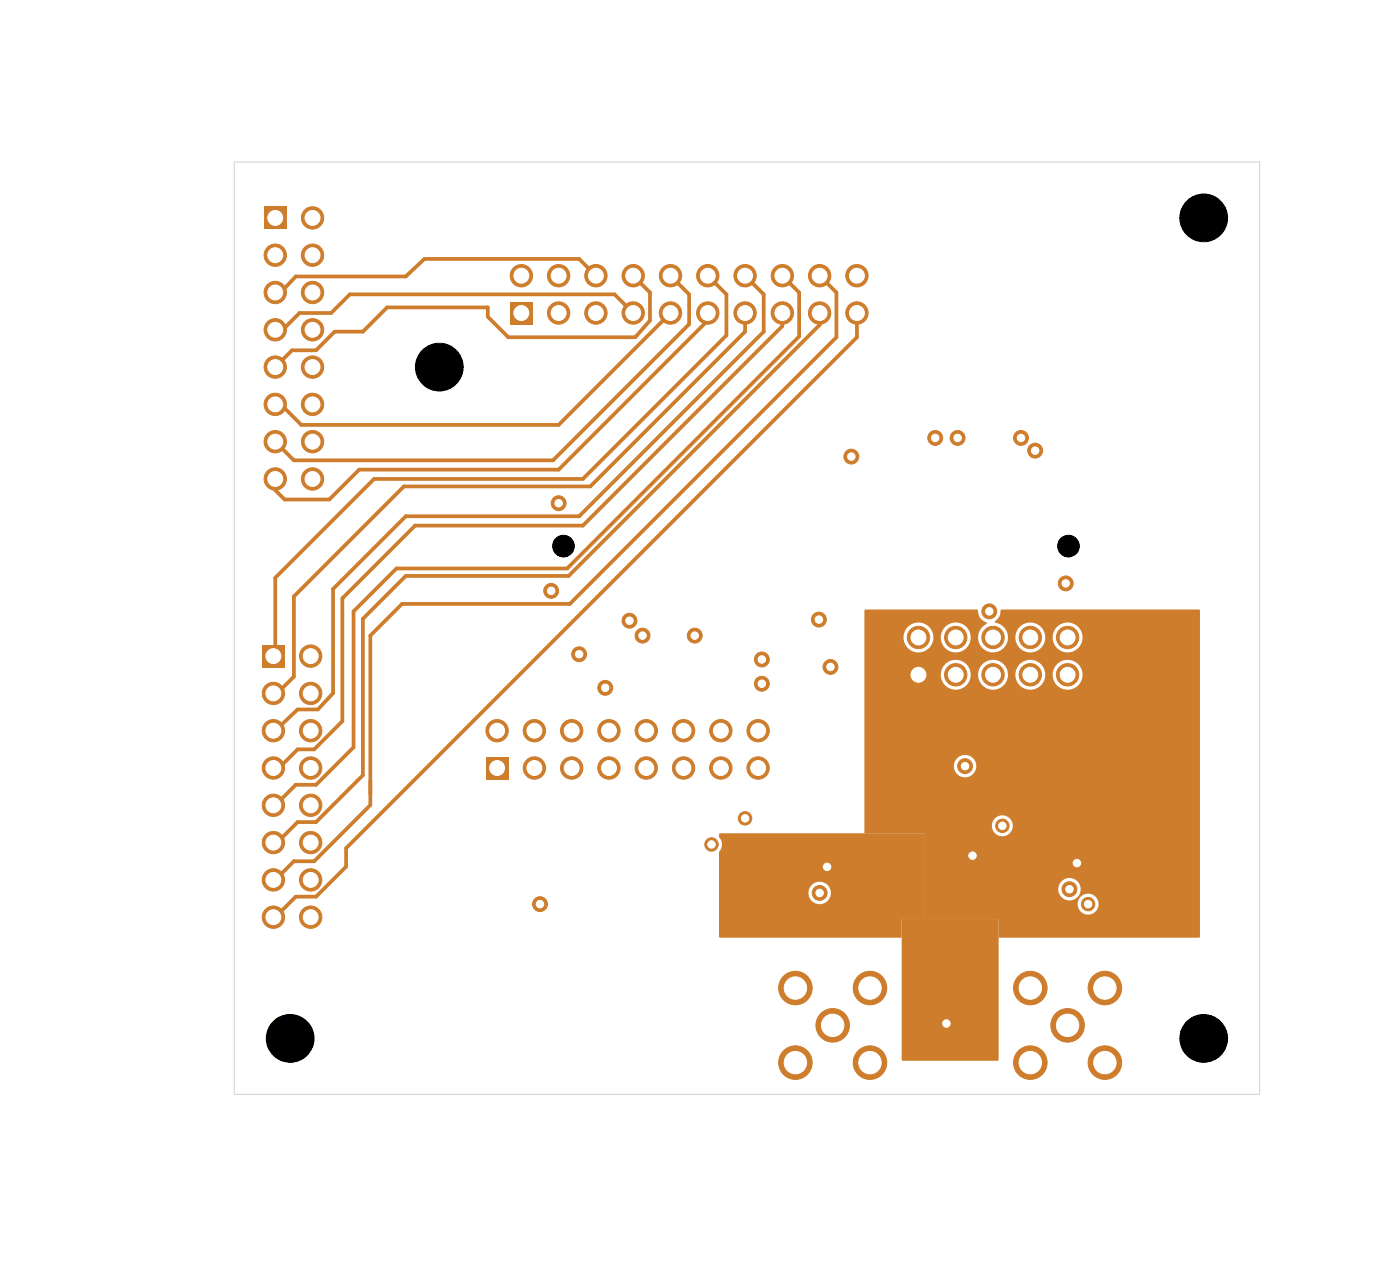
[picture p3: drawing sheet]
<svg xmlns="http://www.w3.org/2000/svg" width="70mm" height="63mm" viewBox="0 0 70 63" stroke-linecap="round" stroke-linejoin="round" font-family="sans-serif">
<path d="M24.2 37.8h1.2v1.1h-1.2z" fill="#ce7d2c"/>
<g fill="#ce7d2c" stroke="#ce7d2c" stroke-width=".05">
<circle cx="24.8" cy="36.4" r=".56"/>
<circle cx="26.7" cy="38.3" r=".56"/>
<circle cx="26.7" cy="36.4" r=".56"/>
<circle cx="28.5" cy="38.3" r=".56"/>
<circle cx="28.5" cy="36.4" r=".56"/>
<circle cx="30.4" cy="38.3" r=".56"/>
<circle cx="30.4" cy="36.4" r=".56"/>
<circle cx="32.2" cy="38.3" r=".56"/>
<circle cx="32.2" cy="36.4" r=".56"/>
<circle cx="34.1" cy="38.3" r=".56"/>
<circle cx="34.1" cy="36.4" r=".56"/>
<circle cx="36" cy="38.3" r=".56"/>
<circle cx="36" cy="36.4" r=".56"/>
<circle cx="37.8" cy="38.3" r=".56"/>
<circle cx="37.8" cy="36.4" r=".56"/>
</g>
<path d="M45.3 33.1h1.1v1.1h-1.1z" fill="#ce7d2c"/>
<g fill="#ce7d2c" stroke="#ce7d2c" stroke-width=".05">
<circle cx="45.8" cy="31.8" r=".56"/>
<circle cx="47.7" cy="33.7" r=".56"/>
<circle cx="47.7" cy="31.8" r=".56"/>
<circle cx="49.5" cy="33.7" r=".56"/>
<circle cx="49.5" cy="31.8" r=".56"/>
<circle cx="51.4" cy="33.7" r=".56"/>
<circle cx="51.4" cy="31.8" r=".56"/>
<circle cx="53.3" cy="33.7" r=".56"/>
<circle cx="53.3" cy="31.8" r=".56"/>
<circle cx="41.5" cy="51.1" r=".84"/>
<circle cx="39.7" cy="49.3" r=".84"/>
<circle cx="43.4" cy="49.3" r=".84"/>
<circle cx="39.7" cy="53" r=".84"/>
<circle cx="43.4" cy="53" r=".84"/>
</g>
<path d="M25.5 15.1h1.1v1.1h-1.1z" fill="#ce7d2c"/>
<g fill="#ce7d2c" stroke="#ce7d2c" stroke-width=".05">
<circle cx="26" cy="13.8" r=".56"/>
<circle cx="27.9" cy="15.6" r=".56"/>
<circle cx="27.9" cy="13.8" r=".56"/>
<circle cx="29.7" cy="15.6" r=".56"/>
<circle cx="29.7" cy="13.8" r=".56"/>
<circle cx="31.6" cy="15.6" r=".56"/>
<circle cx="31.6" cy="13.8" r=".56"/>
<circle cx="33.5" cy="15.6" r=".56"/>
<circle cx="33.5" cy="13.8" r=".56"/>
<circle cx="35.3" cy="15.6" r=".56"/>
<circle cx="35.3" cy="13.8" r=".56"/>
<circle cx="37.2" cy="15.6" r=".56"/>
<circle cx="37.2" cy="13.8" r=".56"/>
<circle cx="39" cy="15.6" r=".56"/>
<circle cx="39" cy="13.8" r=".56"/>
<circle cx="40.9" cy="15.6" r=".56"/>
<circle cx="40.9" cy="13.8" r=".56"/>
<circle cx="42.8" cy="15.6" r=".56"/>
<circle cx="42.8" cy="13.8" r=".56"/>
</g>
<path d="M13.2 10.3h1.1v1.1h-1.1z" fill="#ce7d2c"/>
<g fill="#ce7d2c" stroke="#ce7d2c" stroke-width=".05">
<circle cx="15.6" cy="10.9" r=".56"/>
<circle cx="13.7" cy="12.7" r=".56"/>
<circle cx="15.6" cy="12.7" r=".56"/>
<circle cx="13.7" cy="14.6" r=".56"/>
<circle cx="15.6" cy="14.6" r=".56"/>
<circle cx="13.7" cy="16.5" r=".56"/>
<circle cx="15.6" cy="16.5" r=".56"/>
<circle cx="13.7" cy="18.3" r=".56"/>
<circle cx="15.6" cy="18.3" r=".56"/>
<circle cx="13.7" cy="20.2" r=".56"/>
<circle cx="15.6" cy="20.2" r=".56"/>
<circle cx="13.7" cy="22" r=".56"/>
<circle cx="15.6" cy="22" r=".56"/>
<circle cx="13.7" cy="23.9" r=".56"/>
<circle cx="15.6" cy="23.9" r=".56"/>
</g>
<path d="M13.1 32.2h1.1v1.1h-1.1z" fill="#ce7d2c"/>
<g fill="#ce7d2c" stroke="#ce7d2c" stroke-width=".05">
<circle cx="15.5" cy="32.7" r=".56"/>
<circle cx="13.6" cy="34.6" r=".56"/>
<circle cx="15.5" cy="34.6" r=".56"/>
<circle cx="13.6" cy="36.4" r=".56"/>
<circle cx="15.5" cy="36.4" r=".56"/>
<circle cx="13.6" cy="38.3" r=".56"/>
<circle cx="15.5" cy="38.3" r=".56"/>
<circle cx="13.6" cy="40.2" r=".56"/>
<circle cx="15.5" cy="40.2" r=".56"/>
<circle cx="13.6" cy="42" r=".56"/>
<circle cx="15.5" cy="42" r=".56"/>
<circle cx="13.6" cy="43.9" r=".56"/>
<circle cx="15.5" cy="43.9" r=".56"/>
<circle cx="13.6" cy="45.8" r=".56"/>
<circle cx="15.5" cy="45.8" r=".56"/>
<circle cx="53.3" cy="51.1" r=".84"/>
<circle cx="51.4" cy="49.3" r=".84"/>
<circle cx="55.1" cy="49.3" r=".84"/>
<circle cx="51.4" cy="53" r=".84"/>
<circle cx="55.1" cy="53" r=".84"/>
<circle cx="48.1" cy="38.2" r=".37"/>
<circle cx="53.2" cy="29.1" r=".37"/>
<circle cx="53.4" cy="44.4" r=".37"/>
<circle cx="40.9" cy="44.5" r=".37"/>
<circle cx="28.9" cy="32.6" r=".37"/>
<circle cx="27.9" cy="25.1" r=".37"/>
<circle cx="35.5" cy="42.1" r=".33"/>
<circle cx="26.9" cy="45.1" r=".37"/>
<circle cx="37.2" cy="40.8" r=".33"/>
<circle cx="42.5" cy="22.8" r=".37"/>
<circle cx="27.5" cy="29.5" r=".37"/>
<circle cx="34.7" cy="31.7" r=".37"/>
<circle cx="32.1" cy="31.7" r=".37"/>
<circle cx="31.4" cy="31" r=".37"/>
<circle cx="30.2" cy="34.3" r=".37"/>
<circle cx="38" cy="34.1" r=".37"/>
<circle cx="38" cy="32.9" r=".37"/>
<circle cx="40.9" cy="30.9" r=".37"/>
<circle cx="41.4" cy="33.3" r=".37"/>
<circle cx="50" cy="41.2" r=".33"/>
<circle cx="54.3" cy="45.1" r=".33"/>
<circle cx="41.3" cy="43.2" r=".37"/>
<circle cx="48.5" cy="42.7" r=".37"/>
<circle cx="53.7" cy="43.1" r=".37"/>
<circle cx="47.2" cy="51.1" r=".33"/>
<circle cx="46.7" cy="21.8" r=".37"/>
<circle cx="49.4" cy="30.5" r=".37"/>
<circle cx="50.9" cy="21.8" r=".37"/>
<circle cx="47.8" cy="21.8" r=".37"/>
<circle cx="51.6" cy="22.5" r=".37"/>
</g>
<g fill="none" stroke="#ce7d2c" stroke-width=".19">
<path d="M29.7 13.8l-.8-.9h-7.7l-1 .9h-5.4l-.9 .9h-.2M31.6 15.6l-.9-.9h-13.2l-1 .9h-1.6l-.9 .9h-.3M31.6 13.8l.8 .8v1.4l-.7 .8h-6.3l-1.1-1v-.5h-5l-1.2 1.2h-1.4l-.9 1h-1.2l-.9 .8M33.5 15.6l-5.6 5.6h-12.9l-.8-.8h-.5M33.5 13.8l.9 .9v1.5l-6.8 6.8h-12.9l-.9-.9h-.1M35.3 15.6v.4l-7.4 7.4h-10l-1.5 1.5h-2.2l-.5-.4v-.4M35.3 13.8l.9 .9v2l-7.1 7.2h-10.4l-5 4.9v3.9M37.2 15.6v.9l-7.7 7.8h-9.3l-5.5 5.5v4l-1 .9M37.2 13.8l.9 .9v1.8l-9.2 9.3h-8.7l-3.6 3.6v5.2l-.7 .8h-1.1l-1.1 1M39 15.6v.7l-9.9 9.9h-8.4l-3.6 3.6v6.2l-1.4 1.4h-.9l-1 1M39 13.8l.9 .8v2.2l-11.6 11.6h-8.5l-2.2 2.1v6.8l-1.8 1.8h-1l-1.1 1.1M40.9 15.6v.6l-12.5 12.5h-8.2l-2.1 2.2v7.8l-2.3 2.3h-1l-1.1 1.1"/>
<path d="M40.9 13.8l.8 .8v2.2l-13.3 13.3h-8.3l-1.6 1.6v8.5l-2.8 2.8h-1l-.9 .8M42.8 15.6v1.2l-25.5 25.5v.9l-1.5 1.5h-1l-1.1 1.1"/>
</g>
<g fill="#ce7d2c">
<path d="M45 45.8h4.8v7.1h-4.8z"/>
<path d="M35.9 41.6h10.2v4.2h-1.1v1h-9.1v-2.3h4.4a.56 .56 0 0 0 .8 .6 .56 .56 0 0 0 .2-1 .56 .56 0 0 0-.9 .3l-.1 .1h-4.4v-2a.57 .57 0 0 0 0-.8z"/>
<path d="M43.1 30.4l5.7 .1a.56 .56 0 0 0 .4 .5v.1a.76 .76 0 0 0-.1 1.3 .76 .76 0 0 0 1.2-.7h.4v.2a.75 .75 0 0 0 .8 .6 .75 .75 0 0 0 .7-.8h.3v.2a.75 .75 0 0 0 1.2 .5 .75 .75 0 0 0 0-1.2 .75 .75 0 0 0-1.2 .5h-.3l-.1-.1a.75 .75 0 0 0-.8-.5 .75 .75 0 0 0-.6 .6h-.4l-.2-.4-.5-.3 .3-.2v-.4l10 .1v16.3h-10.1v-1h-3.7v-.8h7.7a.52 .52 0 0 0 .7 .6 .52 .52 0 0 0 .1-.9 .52 .52 0 0 0-.8 .2v.1h-7.7v-.7h6.7a.56 .56 0 0 0 .8 .6 .56 .56 0 0 0 .1-1 .56 .56 0 0 0-.9 .3v.1h-6.7v-2.7h-3v-.5h6.4a.52 .52 0 0 0 .7 .6 .52 .52 0 0 0 .2-.9 .52 .52 0 0 0-.9 .2v.1h-6.4v-2.9h4.5a.56 .56 0 0 0 .7 .5 .56 .56 0 0 0 .2-.9 .56 .56 0 0 0-.9 .3v.1h-4.5v-4.6h3.8a.75 .75 0 0 0 .8 .8 .75 .75 0 0 0 .7-.8h.4v.1a.75 .75 0 0 0 .8 .7 .75 .75 0 0 0 .7-.8h.4v.1a.75 .75 0 0 0 .8 .7 .75 .75 0 0 0 .7-.8h.3v.1a.75 .75 0 0 0 1.2 .6 .75 .75 0 0 0 0-1.3 .75 .75 0 0 0-1.2 .6h-.3l-.1-.2a.75 .75 0 0 0-.8-.5 .75 .75 0 0 0-.6 .7h-.4v-.2a.75 .75 0 0 0-.8-.5 .75 .75 0 0 0-.7 .7h-.4v-.2a.75 .75 0 0 0-.8-.5 .75 .75 0 0 0-.7 .7h-3.8v-1.9h2v.2a.75 .75 0 0 0 .8 .6 .75 .75 0 0 0 .7-.8h.3v.2a.75 .75 0 0 0 1.2 .5 .75 .75 0 0 0 0-1.2 .75 .75 0 0 0-1.2 .5h-.3l-.1-.1a.75 .75 0 0 0-.7-.5 .75 .75 0 0 0-.7 .6h-2z"/>
</g>
<path d="M11.7 8.1h51.1v46.5h-51.1z" fill="none" stroke="#d0d2cd" stroke-width=".05"/>
<g fill="#fff" stroke="#fff" stroke-width=".05">
<circle cx="48.1" cy="38.2" r=".19"/>
<circle cx="53.2" cy="29.1" r=".19"/>
<circle cx="53.4" cy="44.4" r=".19"/>
<circle cx="40.9" cy="44.5" r=".19"/>
<circle cx="28.9" cy="32.6" r=".19"/>
<circle cx="27.9" cy="25.1" r=".19"/>
<circle cx="35.5" cy="42.1" r=".19"/>
<circle cx="26.9" cy="45.1" r=".19"/>
<circle cx="37.2" cy="40.8" r=".19"/>
<circle cx="42.5" cy="22.8" r=".19"/>
<circle cx="27.5" cy="29.5" r=".19"/>
<circle cx="34.7" cy="31.7" r=".19"/>
<circle cx="32.1" cy="31.7" r=".19"/>
<circle cx="31.4" cy="31" r=".19"/>
<circle cx="30.2" cy="34.3" r=".19"/>
<circle cx="38" cy="34.1" r=".19"/>
<circle cx="38" cy="32.9" r=".19"/>
<circle cx="40.9" cy="30.9" r=".19"/>
<circle cx="41.4" cy="33.3" r=".19"/>
<circle cx="50" cy="41.2" r=".19"/>
<circle cx="54.3" cy="45.1" r=".19"/>
<circle cx="41.3" cy="43.2" r=".19"/>
<circle cx="48.5" cy="42.7" r=".19"/>
<circle cx="53.7" cy="43.1" r=".19"/>
<circle cx="47.2" cy="51.1" r=".19"/>
<circle cx="46.7" cy="21.8" r=".19"/>
<circle cx="49.4" cy="30.5" r=".19"/>
<circle cx="50.9" cy="21.8" r=".19"/>
<circle cx="47.8" cy="21.8" r=".19"/>
<circle cx="51.6" cy="22.5" r=".19"/>
<circle cx="24.8" cy="38.3" r=".37"/>
<circle cx="24.8" cy="36.4" r=".37"/>
<circle cx="26.7" cy="38.3" r=".37"/>
<circle cx="26.7" cy="36.4" r=".37"/>
<circle cx="28.5" cy="38.3" r=".37"/>
<circle cx="28.5" cy="36.4" r=".37"/>
<circle cx="30.4" cy="38.3" r=".37"/>
<circle cx="30.4" cy="36.4" r=".37"/>
<circle cx="32.2" cy="38.3" r=".37"/>
<circle cx="32.2" cy="36.4" r=".37"/>
<circle cx="34.1" cy="38.3" r=".37"/>
<circle cx="34.1" cy="36.4" r=".37"/>
<circle cx="36" cy="38.3" r=".37"/>
<circle cx="36" cy="36.4" r=".37"/>
<circle cx="37.8" cy="38.3" r=".37"/>
<circle cx="37.8" cy="36.4" r=".37"/>
<circle cx="45.8" cy="33.7" r=".37"/>
<circle cx="45.8" cy="31.8" r=".37"/>
<circle cx="47.7" cy="33.7" r=".37"/>
<circle cx="47.7" cy="31.8" r=".37"/>
<circle cx="49.5" cy="33.7" r=".37"/>
<circle cx="49.5" cy="31.8" r=".37"/>
<circle cx="51.4" cy="33.7" r=".37"/>
<circle cx="51.4" cy="31.8" r=".37"/>
<circle cx="53.3" cy="33.7" r=".37"/>
<circle cx="53.3" cy="31.8" r=".37"/>
<circle cx="41.5" cy="51.1" r=".56"/>
<circle cx="39.7" cy="49.3" r=".56"/>
<circle cx="43.4" cy="49.3" r=".56"/>
<circle cx="39.7" cy="53" r=".56"/>
<circle cx="43.4" cy="53" r=".56"/>
<circle cx="26" cy="15.6" r=".37"/>
<circle cx="26" cy="13.8" r=".37"/>
<circle cx="27.9" cy="15.6" r=".37"/>
<circle cx="27.9" cy="13.8" r=".37"/>
<circle cx="29.7" cy="15.6" r=".37"/>
<circle cx="29.7" cy="13.8" r=".37"/>
<circle cx="31.6" cy="15.6" r=".37"/>
<circle cx="31.6" cy="13.8" r=".37"/>
<circle cx="33.5" cy="15.6" r=".37"/>
<circle cx="33.5" cy="13.8" r=".37"/>
<circle cx="35.3" cy="15.6" r=".37"/>
<circle cx="35.3" cy="13.8" r=".37"/>
<circle cx="37.2" cy="15.6" r=".37"/>
<circle cx="37.2" cy="13.8" r=".37"/>
<circle cx="39" cy="15.6" r=".37"/>
<circle cx="39" cy="13.8" r=".37"/>
<circle cx="40.9" cy="15.6" r=".37"/>
<circle cx="40.9" cy="13.8" r=".37"/>
<circle cx="42.8" cy="15.6" r=".37"/>
<circle cx="42.8" cy="13.8" r=".37"/>
<circle cx="13.7" cy="10.9" r=".37"/>
<circle cx="15.6" cy="10.9" r=".37"/>
<circle cx="13.7" cy="12.7" r=".37"/>
<circle cx="15.6" cy="12.7" r=".37"/>
<circle cx="13.7" cy="14.6" r=".37"/>
<circle cx="15.6" cy="14.6" r=".37"/>
<circle cx="13.7" cy="16.5" r=".37"/>
<circle cx="15.6" cy="16.5" r=".37"/>
<circle cx="13.7" cy="18.3" r=".37"/>
<circle cx="15.6" cy="18.3" r=".37"/>
<circle cx="13.7" cy="20.2" r=".37"/>
<circle cx="15.6" cy="20.2" r=".37"/>
<circle cx="13.7" cy="22" r=".37"/>
<circle cx="15.6" cy="22" r=".37"/>
<circle cx="13.7" cy="23.9" r=".37"/>
<circle cx="15.6" cy="23.9" r=".37"/>
<circle cx="13.6" cy="32.7" r=".37"/>
<circle cx="15.5" cy="32.7" r=".37"/>
<circle cx="13.6" cy="34.6" r=".37"/>
<circle cx="15.5" cy="34.6" r=".37"/>
<circle cx="13.6" cy="36.4" r=".37"/>
<circle cx="15.5" cy="36.4" r=".37"/>
<circle cx="13.6" cy="38.3" r=".37"/>
<circle cx="15.5" cy="38.3" r=".37"/>
<circle cx="13.6" cy="40.2" r=".37"/>
<circle cx="15.5" cy="40.2" r=".37"/>
<circle cx="13.6" cy="42" r=".37"/>
<circle cx="15.5" cy="42" r=".37"/>
<circle cx="13.6" cy="43.9" r=".37"/>
<circle cx="15.5" cy="43.9" r=".37"/>
<circle cx="13.6" cy="45.8" r=".37"/>
<circle cx="15.5" cy="45.8" r=".37"/>
<circle cx="53.3" cy="51.1" r=".56"/>
<circle cx="51.4" cy="49.3" r=".56"/>
<circle cx="55.1" cy="49.3" r=".56"/>
<circle cx="51.4" cy="53" r=".56"/>
<circle cx="55.1" cy="53" r=".56"/>
</g>
<g fill="#000" stroke="#000" stroke-width=".05">
<circle cx="21.9" cy="18.3" r="1.19"/>
<circle cx="60.1" cy="10.9" r="1.19"/>
<circle cx="28.1" cy="27.2" r=".54"/>
<circle cx="53.3" cy="27.2" r=".54"/>
<circle cx="14.5" cy="51.8" r="1.19"/>
<circle cx="60.1" cy="51.8" r="1.19"/>
</g>
</svg>
